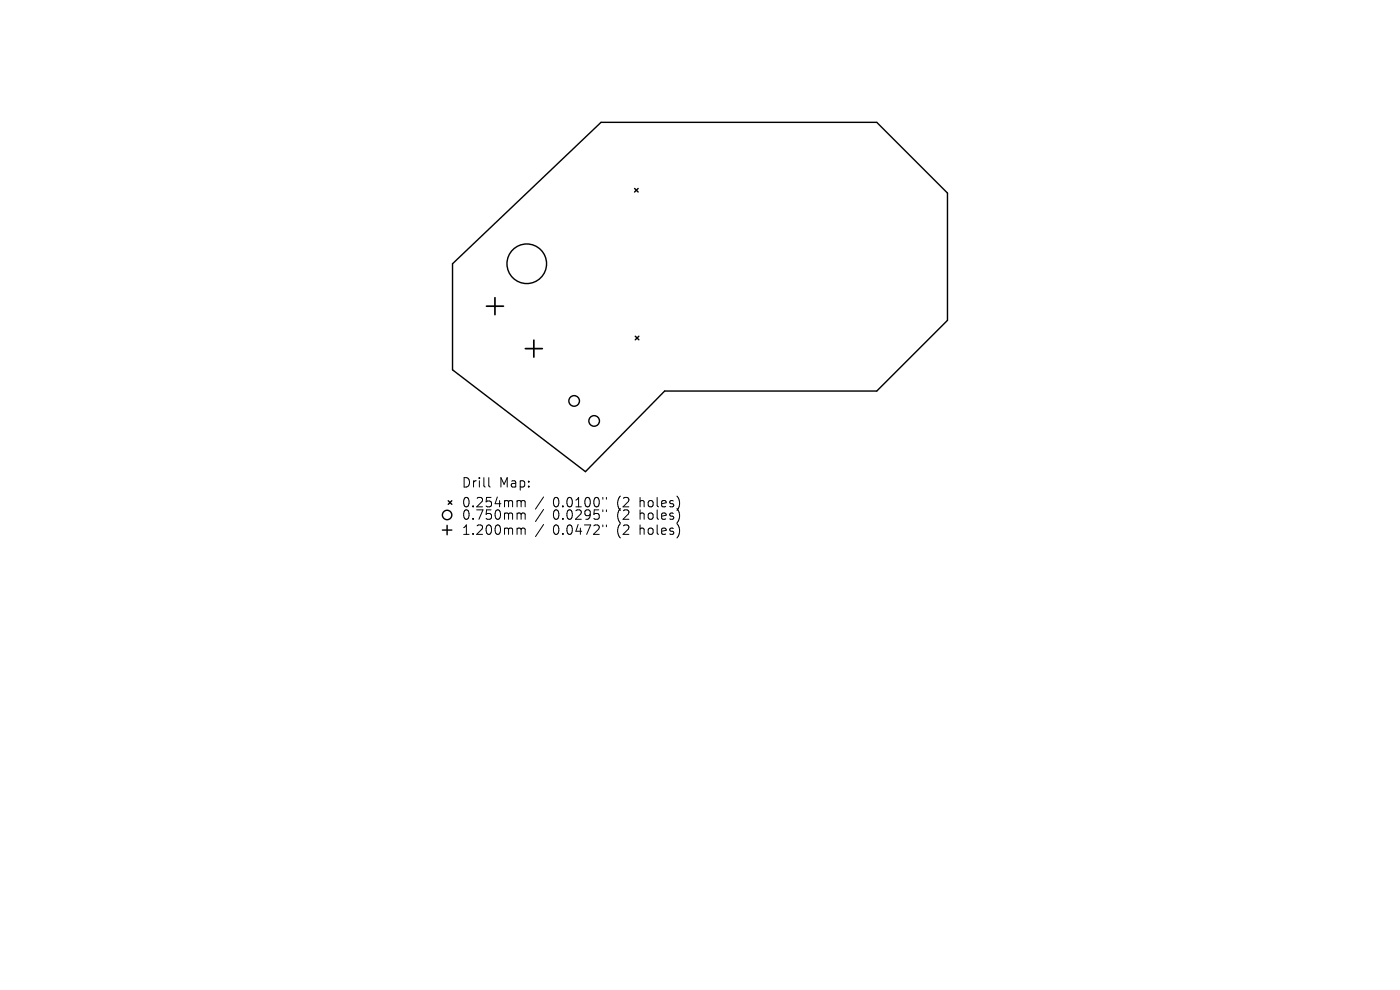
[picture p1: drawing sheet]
<svg xmlns="http://www.w3.org/2000/svg" width="297mm" height="210mm" viewBox="0 0 297 210" stroke-linecap="round" stroke-linejoin="round" font-family="sans-serif">
<defs><g id="words">
<g font-size="2.8">
<text x="97.9" y="103.7">Drill</text>
<text x="97.9" y="107.9">0.254mm</text>
<text x="105.9" y="103.7">Map:</text>
<text x="117.3" y="107.9">0.0100&quot;</text>
<text x="131" y="107.9">(2</text>
<text x="136" y="107.9">holes)</text>
<text x="97.9" y="110.5">0.750mm</text>
<text x="97.9" y="113.7">1.200mm</text>
<text x="117.3" y="110.5">0.0295&quot;</text>
<text x="117.3" y="113.7">0.0472&quot;</text>
<text x="131" y="110.5">(2</text>
<text x="131" y="113.7">(2</text>
<text x="136" y="110.5">holes)</text>
<text x="136" y="113.7">holes)</text>
</g>
</g></defs>
<g fill="none" stroke="#000" stroke-width=".3">
<path d="M134.6 40l.8 .7M135.4 40l-.8 .7M96 56l31.5-30h58.5l15 15v27l-15 15h-45l-16.8 17.1-28.2-21.6zM134.8 71.3l.7 .8M135.5 71.3l-.7 .8M93.9 112.4h2M94.9 111.4v2M95.1 106.2l.8 .8M95.9 106.2l-.8 .8"/>
<circle cx="111.8" cy="56" r="4.2"/>
<circle cx="121.8" cy="85.1" r="1.12"/>
<circle cx="126" cy="89.3" r="1.12"/>
<circle cx="94.9" cy="109.2" r="1"/>
</g>
<path d="M103.2 65h3.6M105 63.2v3.6M111.5 74h3.6M113.3 72.2v3.6" fill="none" stroke="#000" stroke-width=".36"/>
<g fill="none" stroke="#000" stroke-width=".21">
<path d="M103.7 101.3v1.7l.3 .3M110 106.2h.3l.3 .3M110 108.8h.3l.3 .3M110 112h.3l.3 .3M110.6 106.5l.2-.3 .5 .1 .1 1.2M110.6 106.5v1M110.6 109.1v1.1M110.6 112.3v1.1M110.6 109.1l.2-.3 .5 .1 .1 1.3M110.6 112.3l.2-.3 .5 .1 .1 1.3M115.3 105.4l-1.7 2.6M115.3 108.1l-1.7 2.5"/>
<path d="M115.3 111.3l-1.7 2.5M127.9 105.5v.4M127.9 108.2v.3M127.9 111.4v.3M128.6 105.5v.4M128.6 108.2v.3M128.6 111.4v.3"/>
</g>
<use href="#words"/>
</svg>
